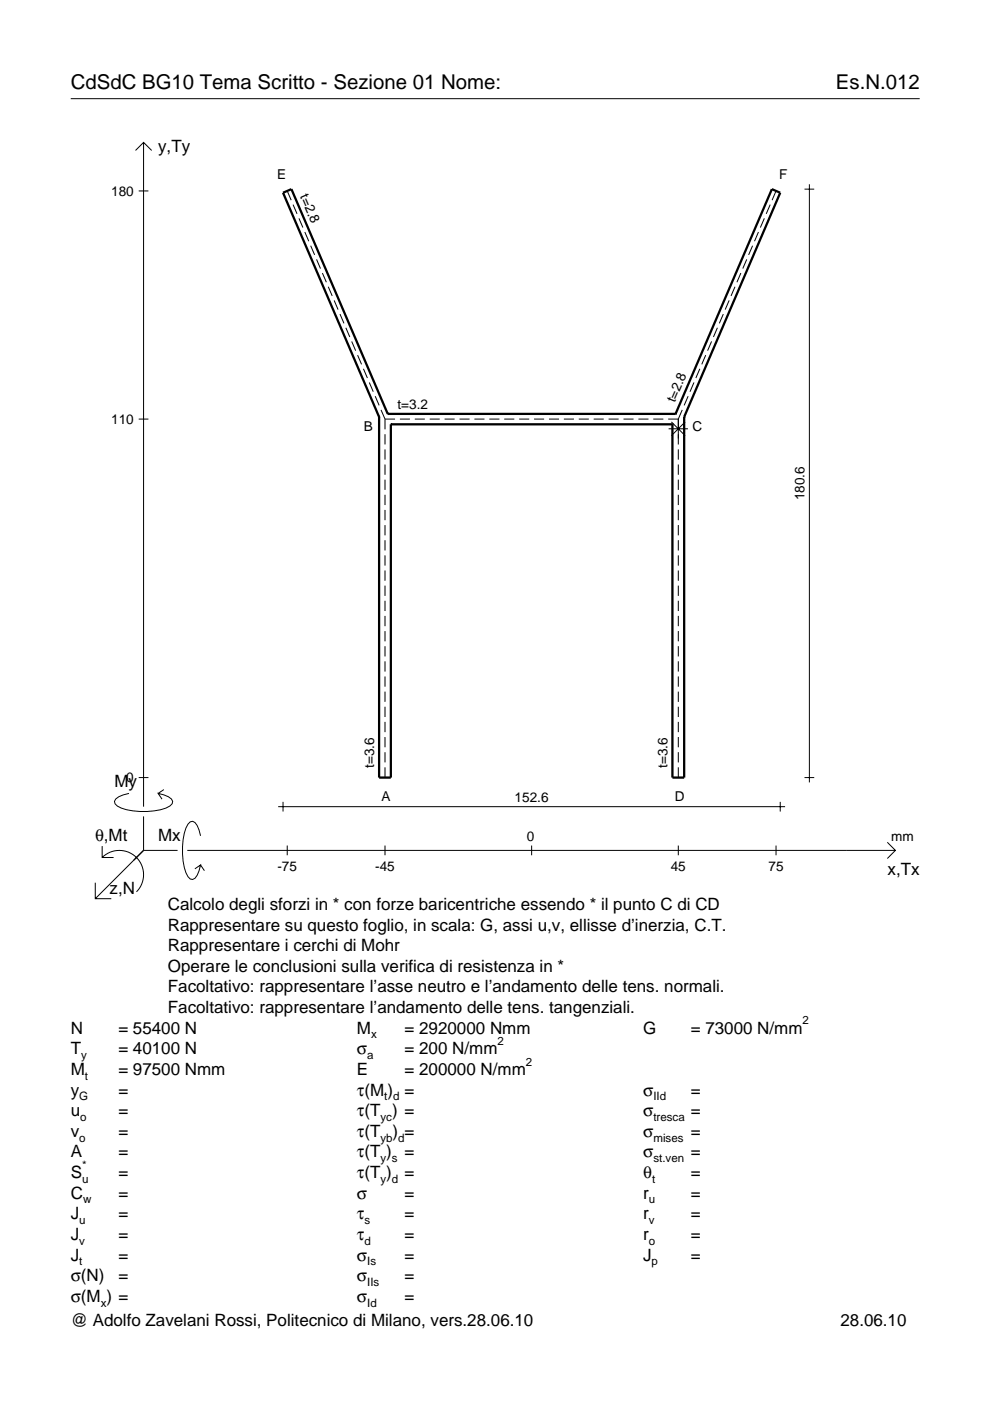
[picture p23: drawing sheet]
<svg xmlns="http://www.w3.org/2000/svg" width="210mm" height="297mm" viewBox="0 0 210 297" stroke-linecap="round" stroke-linejoin="round" font-family="sans-serif">
<defs><g id="words">
<g font-size="4.3">
<text x="15" y="18.9">CdSdC BG10 Tema Scritto - Sezione 01 Nome:</text>
<text x="177.2" y="18.9">Es.N.012</text>
</g>
<g font-size="3.6">
<text x="33.5" y="32.3">y,Ty</text>
<text x="24.3" y="166.9">My</text>
<text x="20.1" y="178.2">θ,Mt</text>
<text x="33.5" y="178.2">Mx</text>
<text x="188.2" y="185.5">x,Tx</text>
<text x="23.2" y="189.6">z,N</text>
<text x="35.6" y="192.9">Calcolo degli sforzi in * con forze baricentriche essendo * il punto C di CD</text>
<text x="35.6" y="197.3">Rappresentare su questo foglio, in scala: G, assi u,v, ellisse d’inerzia, C.T.</text>
<text x="35.6" y="201.7">Rappresentare i cerchi di Mohr</text>
<text x="35.6" y="206">Operare le conclusioni sulla verifica di resistenza in *</text>
<text x="35.6" y="210.4">Facoltativo: rappresentare l’asse neutro e l’andamento delle tens. normali.</text>
<text x="35.6" y="214.8">Facoltativo: rappresentare l’andamento delle tens. tangenziali.</text>
<text x="15" y="219.2">N</text>
<text x="25.1" y="219.2">= 55400 N</text>
<text x="75.7" y="219.2">M</text>
<text x="85.8" y="219.2">= 2920000 Nmm</text>
<text x="136.4" y="219.2">G</text>
<text x="146.5" y="219.2">= 73000 N/mm</text>
<text x="15" y="227.9">M</text>
<text x="15" y="223.5">T</text>
<text x="25.1" y="223.5">= 40100 N</text>
<text x="25.1" y="227.9">= 97500 Nmm</text>
<text x="75.7" y="223.5">σ</text>
<text x="75.7" y="227.9">E</text>
<text x="85.8" y="223.5">= 200 N/mm</text>
<text x="85.8" y="227.9">= 200000 N/mm</text>
<text x="15" y="232.3">y</text>
<text x="25.1" y="232.3">=</text>
<text x="75.7" y="232.3">τ(M ) =</text>
<text x="136.4" y="232.3">σ</text>
<text x="146.5" y="232.3">=</text>
<text x="15" y="236.7">u</text>
<text x="25.1" y="236.7">=</text>
<text x="75.7" y="236.7">τ(T ) =</text>
<text x="136.4" y="236.7">σ</text>
<text x="146.5" y="236.7">=</text>
<text x="15" y="241">v</text>
<text x="15" y="245.4">A</text>
<text x="25.1" y="241">=</text>
<text x="25.1" y="245.4">=</text>
<text x="75.7" y="245.4">τ(T )</text>
<text x="75.7" y="241">τ(T</text>
<text x="83.3" y="241">) =</text>
<text x="85.8" y="245.4">=</text>
<text x="136.4" y="241">σ</text>
<text x="136.4" y="245.4">σ</text>
<text x="146.5" y="241">=</text>
<text x="146.5" y="245.4">=</text>
<text x="15" y="249.8">S</text>
<text x="25.1" y="249.8">=</text>
<text x="75.7" y="249.8">τ(T )</text>
<text x="85.8" y="249.8">=</text>
<text x="136.4" y="249.8">θ</text>
<text x="146.5" y="249.8">=</text>
<text x="15" y="254.2">C</text>
<text x="25.1" y="254.2">=</text>
<text x="75.7" y="254.2">σ</text>
<text x="85.8" y="254.2">=</text>
<text x="136.4" y="254.2">r</text>
<text x="146.5" y="254.2">=</text>
<text x="15" y="258.5">J</text>
<text x="15" y="262.9">J</text>
<text x="25.1" y="258.5">=</text>
<text x="25.1" y="262.9">=</text>
<text x="75.7" y="258.5">τ</text>
<text x="75.7" y="262.9">τ</text>
<text x="85.8" y="258.5">=</text>
<text x="85.8" y="262.9">=</text>
<text x="136.4" y="258.5">r</text>
<text x="136.4" y="262.9">r</text>
<text x="146.5" y="258.5">=</text>
<text x="146.5" y="262.9">=</text>
<text x="15" y="267.3">J</text>
<text x="25.1" y="267.3">=</text>
<text x="75.7" y="267.3">σ</text>
<text x="85.8" y="267.3">=</text>
<text x="136.4" y="267.3">J</text>
<text x="146.5" y="267.3">=</text>
<text x="15" y="271.7">σ(N)</text>
<text x="25.1" y="271.7">=</text>
<text x="75.7" y="271.7">σ</text>
<text x="85.8" y="271.7">=</text>
<text x="15" y="281.2">@ Adolfo Zavelani Rossi, Politecnico di Milano, vers.28.06.10</text>
<text x="15" y="276">σ(M ) =</text>
<text x="75.7" y="276">σ</text>
<text x="85.8" y="276">=</text>
<text x="178.2" y="281.2">28.06.10</text>
</g>
<g font-size="2.9">
<text x="23.6" y="41.5">180</text>
<text x="58.7" y="38">E</text>
<text x="63.5" y="41.6" transform="rotate(67 63.5 41.6)">t=2.8</text>
<text x="165.2" y="38">F</text>
<text x="23.6" y="89.9">110</text>
<text x="84.3" y="86.7">t=3.2</text>
<text x="143.1" y="85.5" transform="rotate(-67 143.1 85.5)">t=2.8</text>
<text x="77.1" y="91.3">B</text>
<text x="146.8" y="91.3">C</text>
<text x="170.6" y="106.1" transform="rotate(-90 170.6 106.1)">180.6</text>
<text x="26.8" y="165.9">0</text>
<text x="79.4" y="162.8" transform="rotate(-90 79.4 162.8)">t=3.6</text>
<text x="141.5" y="162.8" transform="rotate(-90 141.5 162.8)">t=3.6</text>
<text x="80.9" y="169.8">A</text>
<text x="109.1" y="170">152.6</text>
<text x="143.1" y="169.8">D</text>
<text x="111.7" y="178.2">0</text>
<text x="189" y="178.2">mm</text>
<text x="58.8" y="184.7">-75</text>
<text x="79.5" y="184.7">-45</text>
<text x="142.2" y="184.7">45</text>
<text x="162.9" y="184.7">75</text>
</g>
<g font-size="2.4">
<text x="78.7" y="220.2">x</text>
<text x="105.5" y="221.5">2</text>
<text x="170.2" y="217.2">2</text>
<text x="17.2" y="224.5">y</text>
<text x="77.9" y="224.5">a</text>
<text x="111.5" y="225.9">2</text>
<text x="16.8" y="233.3">G</text>
<text x="18" y="228.9">t</text>
<text x="81.5" y="233.3">t d</text>
<text x="138.5" y="233.3">IId</text>
<text x="17" y="237.7">o</text>
<text x="80.7" y="237.7">yc</text>
<text x="138.5" y="237.7">tresca</text>
<text x="16.8" y="242">o</text>
<text x="80.7" y="242">yb d</text>
<text x="138.5" y="242">mises</text>
<text x="17.4" y="250.8">u</text>
<text x="17.4" y="247.8">*</text>
<text x="80.7" y="246.4">y s</text>
<text x="80.7" y="250.8">y d</text>
<text x="138.2" y="250.8">t</text>
<text x="138.5" y="246.4">st.ven</text>
<text x="17.6" y="255.2">w</text>
<text x="137.6" y="255.2">u</text>
<text x="16.8" y="259.5">u</text>
<text x="16.8" y="263.9">v</text>
<text x="77.3" y="259.5">s</text>
<text x="77.3" y="263.9">d</text>
<text x="137.6" y="259.5">v</text>
<text x="137.6" y="263.9">o</text>
<text x="16.8" y="268.3">t</text>
<text x="77.9" y="268.3">Is</text>
<text x="138.2" y="268.3">p</text>
<text x="77.9" y="272.7">IIs</text>
<text x="21.4" y="277">x</text>
<text x="77.9" y="277">Id</text>
</g>
</g></defs>
<g fill="none" stroke="#000" stroke-width=".21">
<path d="M15 20.9h180M28.7 31.9l1.7-1.7 1.8 1.7M30.4 30.2v140.8M171.6 39.1v126.8M29.4 40.5h2.1M60.9 40.5l.8 1.9M62.1 43.4l.9 1.9M63.4 46.3l.8 1.9M64.6 49.2l.9 1.9M65.9 52.1l.8 1.9M67.1 55l.8 1.9M68.4 57.9l.8 1.9"/>
<path d="M157.1 57.9l-.9 1.9M158.3 55l-.8 1.9M159.6 52.1l-.9 1.9M160.8 49.2l-.8 1.9M162.1 46.3l-.9 1.9M163.3 43.4l-.8 1.9M164.5 40.5l-.8 1.9M170.6 40.1h2M69.6 60.8l.8 1.9M70.8 63.7l.9 1.9M72.1 66.6l.8 2M73.3 69.5l.9 2"/>
<path d="M74.6 72.4l.8 2M75.8 75.3l.9 2M77.1 78.2l.8 2M148.4 78.2l-.9 2M149.6 75.3l-.8 2M150.9 72.4l-.9 2M152.1 69.5l-.8 2M153.4 66.6l-.9 2M154.6 63.7l-.8 1.9M155.8 60.8l-.8 1.9M29.4 88.9h2.1M78.3 81.1l.8 2"/>
<path d="M79.5 84l.9 2M80.8 86.9l.8 2M81.6 88.9h2.2M81.6 88.9v2.1M81.6 92.1v2.1M81.6 95.3v2.2M81.6 98.5v2.2M84.8 88.9h2.1M87.9 88.9h2.2M91.1 88.9h2.1M94.3 88.9h2.1M97.4 88.9h2.2"/>
<path d="M100.6 88.9h2.1M103.7 88.9h2.2M106.9 88.9h2.1M110.1 88.9h2.1M113.2 88.9h2.2M116.4 88.9h2.1M119.6 88.9h2.1M122.7 88.9h2.1M125.9 88.9h2.1M129 88.9h2.2M132.2 88.9h2.1M135.4 88.9h2.1"/>
<path d="M138.5 88.9h2.1M141.7 88.9h2.1M141.8 90.9h4.1M142.4 89.5l2.9 2.9M143.8 88.9v5.3M143.8 95.3v2.2M143.8 98.5v2.2M144.6 86.9l-.8 2M145.3 89.5l-2.9 2.9M145.9 84l-.8 2M147.1 81.1l-.8 2M81.6 101.7v2.2"/>
<path d="M81.6 104.9v2.2M81.6 108.1v2.2M81.6 111.3v2.2M81.6 114.5v2.2M81.6 117.7v2.2M143.8 101.7v2.2M143.8 104.9v2.2M143.8 108.1v2.2M143.8 111.3v2.2M143.8 114.5v2.2M143.8 117.7v2.2M81.6 121v2.1"/>
<path d="M81.6 124.2v2.1M81.6 127.4v2.2M81.6 130.6v2.2M81.6 133.8v2.2M81.6 137v2.2M143.8 121v2.1M143.8 124.2v2.1M143.8 127.4v2.2M143.8 130.6v2.2M143.8 133.8v2.2M143.8 137v2.2M81.6 140.2v2.2"/>
<path d="M81.6 143.4v2.2M81.6 146.6v2.2M81.6 149.8v2.2M81.6 153.1v2.1M81.6 156.3v2.1M81.6 159.5v2.2M143.8 140.2v2.2M143.8 143.4v2.2M143.8 146.6v2.2M143.8 149.8v2.2M143.8 153.1v2.1M143.8 156.3v2.1"/>
<path d="M143.8 159.5v2.2M21.7 179.4v2.4h2.4M27.3 168.2a3.6 3.6 0 0 0-3 1.7l.1 .5a5.6 5.6 0 0 0 3.8 1.5 13.4 13.4 0 0 0 7.8-1l.5-.5 .1-.5a3.6 3.6 0 0 0-3.1-1.7l.8 1.2M29.4 164.9h2.1M30.4 173.1v7.2M34.7 167.4l-1.2 .8M42.5 177.2a3.6 3.6 0 0 0-1.7-3.1l-.5 .2a5.7 5.7 0 0 0-1.5 3.7 13.3 13.3 0 0 0 1 7.9l.5 .5 .5 .1a3.6 3.6 0 0 0 1.7-3.1l-1.2 .8M59 171h107.5M60 170v2.1M60.9 179.3v2M81.6 162.7v2.2M81.6 179.3v2"/>
<path d="M112.7 179.3v2M143.8 162.7v2.2M143.8 179.3v2M164.5 179.3v2M165.4 170v2.1M170.6 164.9h2M188.1 178.6l1.7 1.7-1.7 1.7M20.2 187.2v3.3h3.4M21.7 181.8a5.1 5.1 0 0 1 7.2 0 5.1 5.1 0 0 1 0 7.3M30.4 180.3l-10.2 10.2M30.4 180.3h7.2M39.7 180.3h150.1"/>
<path d="M42.5 183.4l.8 1.2"/>
</g>
<path d="M80.4 88.4h.1M80.4 88.4v76.5h2.5v-74.9M82.2 87.8h.1M82.2 87.8h61M82.2 87.8l-20.4-47.7-1.8 .8 20.4 47.5M82.9 90h.1M82.9 90h59.7M142.6 90h.1M143.2 87.8h.1M143.2 87.8l20.5-47.7 1.7 .8-20.3 47.5M145.1 88.4h.1M145.1 88.4v76.5h-2.5v-74.9" fill="none" stroke="#000" stroke-width=".48"/>
<use href="#words"/>
</svg>
